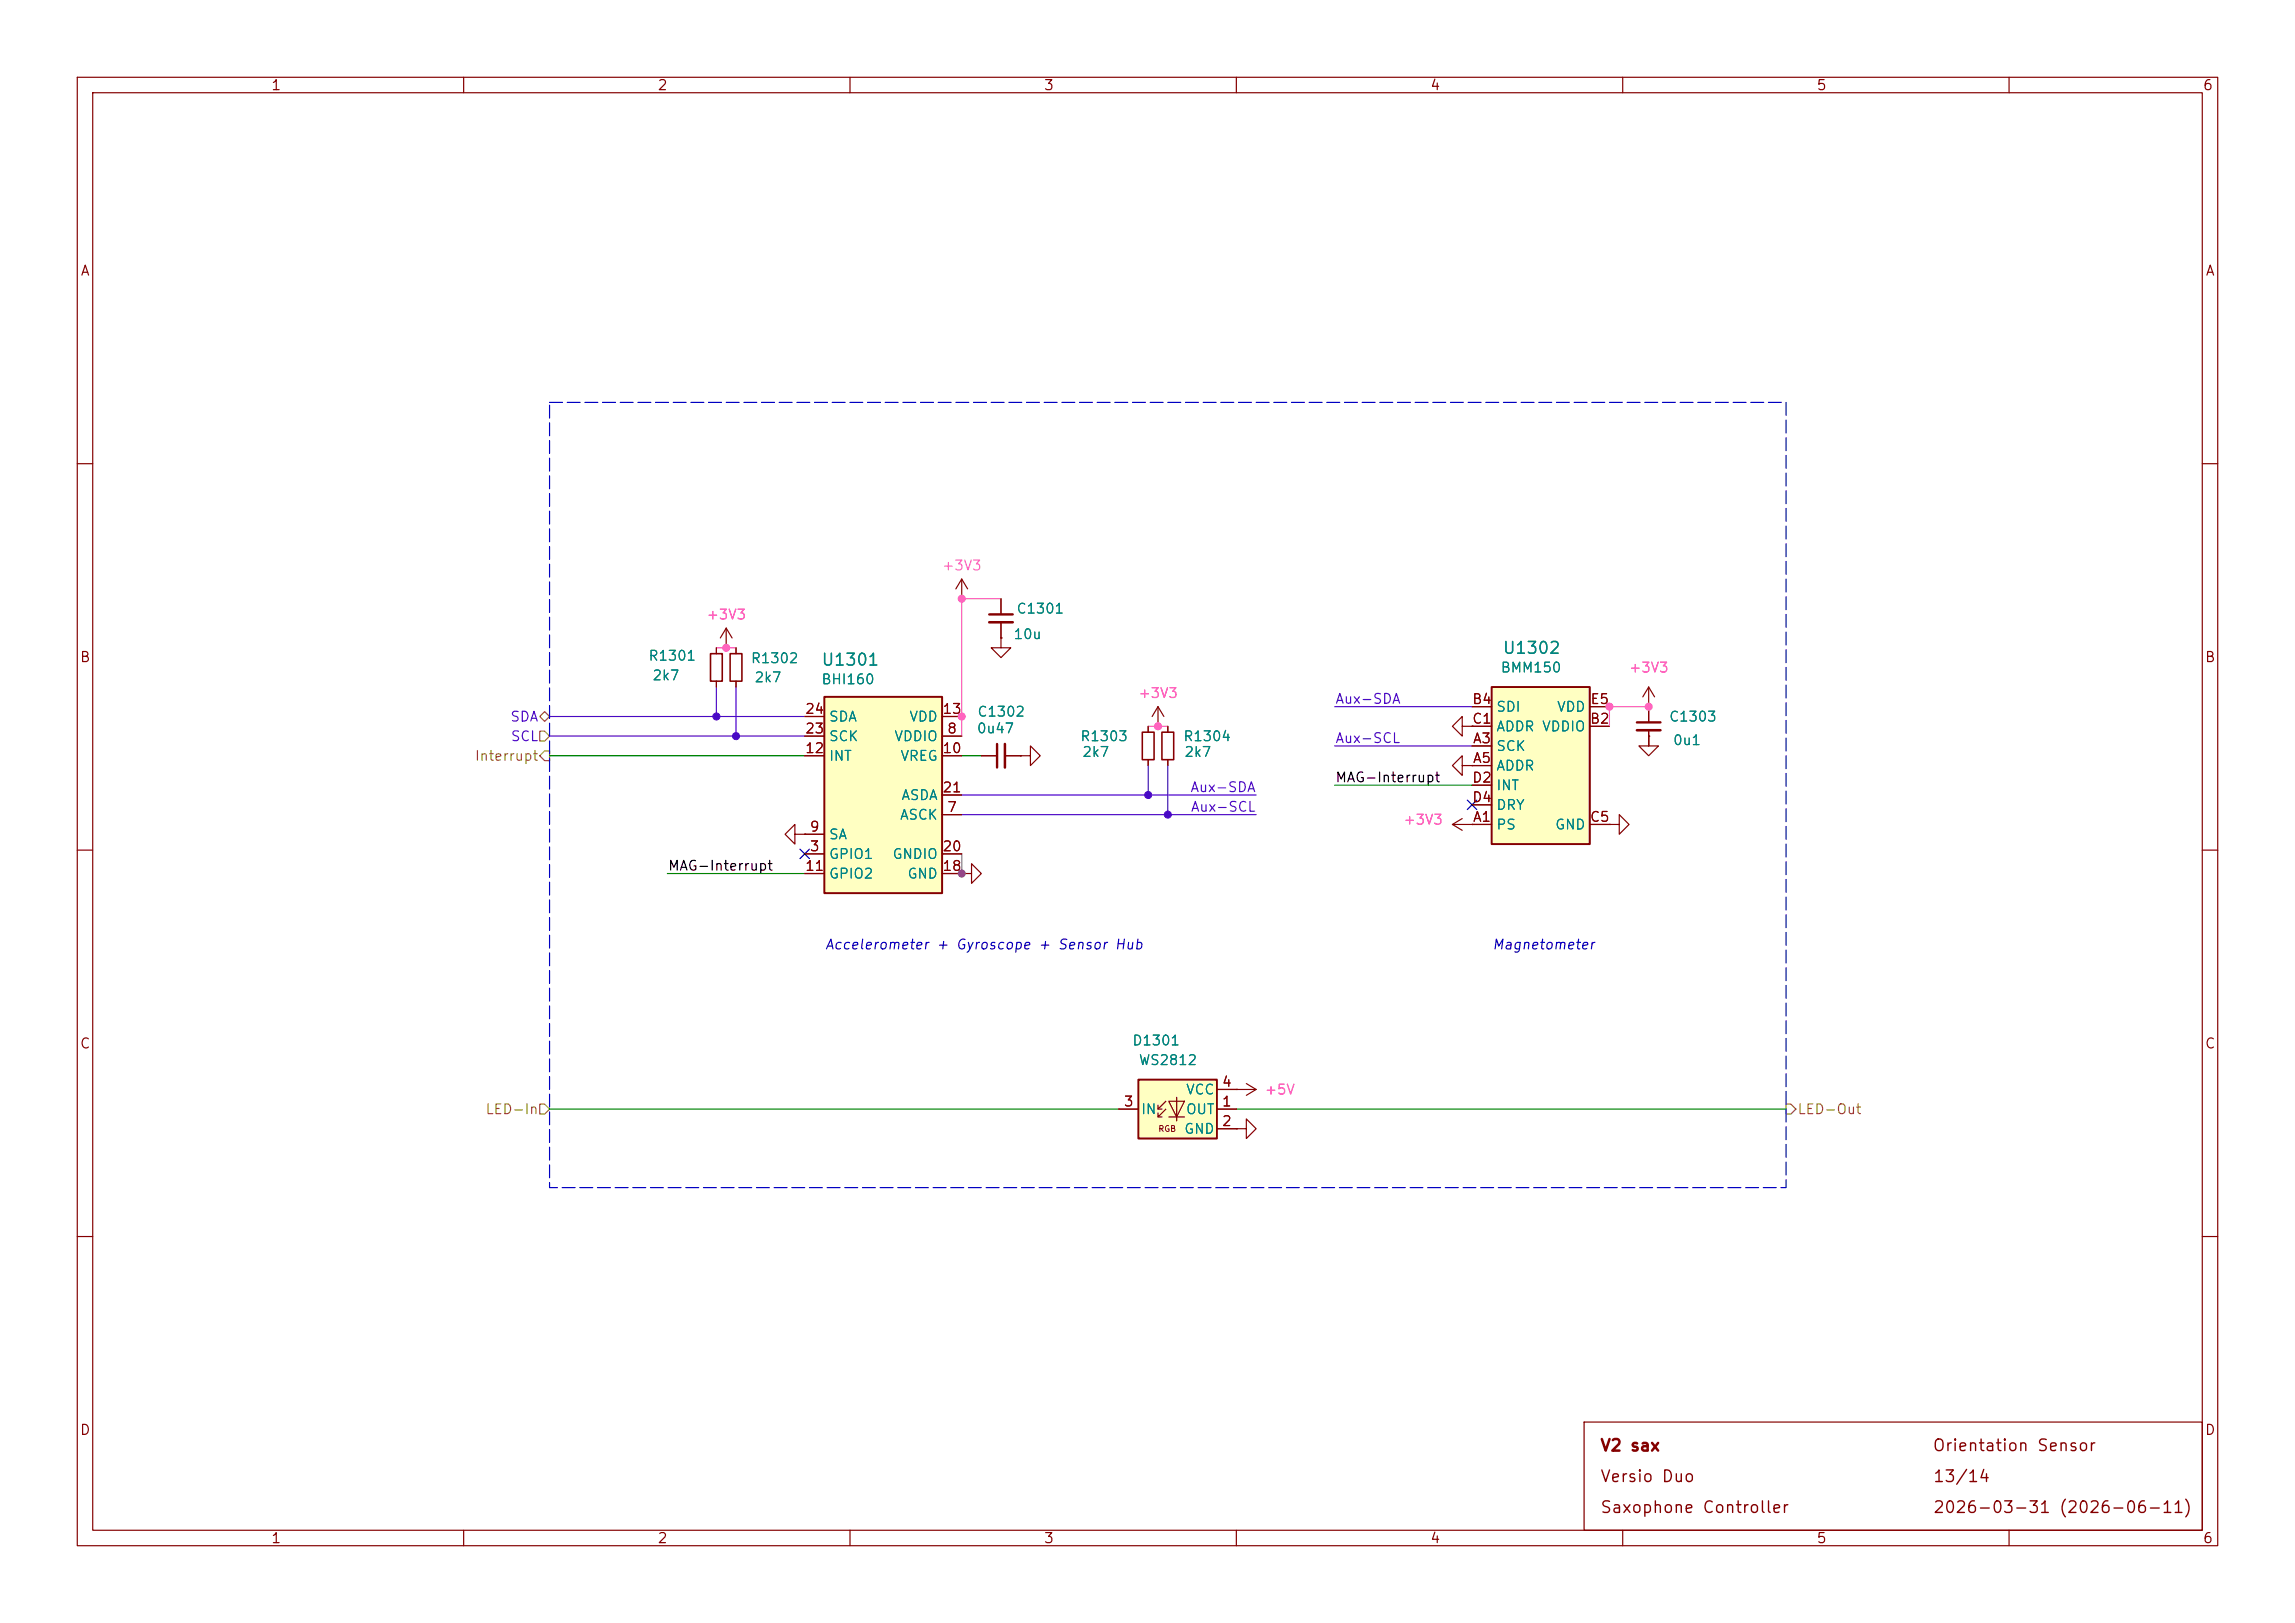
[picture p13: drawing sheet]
<svg xmlns="http://www.w3.org/2000/svg" width="297mm" height="210mm" viewBox="0 0 297 210" stroke-linecap="round" stroke-linejoin="round" font-family="sans-serif">
<defs><g id="words">
<g font-size="1.5" fill="#008484">
<text x="106.2" y="86.5">U1301</text>
<text x="194.4" y="85">U1302</text>
</g>
<g font-size="1.5" fill="#840000">
<text x="207" y="188.2">V2 sax</text>
<text x="250" y="188.2">Orientation Sensor</text>
<text x="207" y="192.2">Versio Duo</text>
<text x="207" y="196.2">Saxophone Controller</text>
<text x="250.1" y="196.2">2026-03-31 (2026-06-11)</text>
<text x="250.1" y="192.2">13/14</text>
</g>
<g font-size="1.3" fill="#840000">
<text x="35" y="12">1</text>
<text x="85" y="12">2</text>
<text x="135" y="12">3</text>
<text x="185" y="12">4</text>
<text x="235" y="12">5</text>
<text x="285" y="12">6</text>
<text x="10.3" y="36">A</text>
<text x="285.3" y="36">A</text>
<text x="10.3" y="86">B</text>
<text x="285.3" y="86">B</text>
<text x="104.1" y="95.2">23</text>
<text x="104.1" y="92.7">24</text>
<text x="121.9" y="92.7">13</text>
<text x="122.5" y="95.2">8</text>
<text x="190.4" y="91.4">B4</text>
<text x="190.4" y="94">C1</text>
<text x="205.7" y="94">B2</text>
<text x="205.7" y="91.4">E5</text>
<text x="104.1" y="97.8">12</text>
<text x="121.9" y="97.8">10</text>
<text x="190.4" y="101.6">D2</text>
<text x="190.5" y="96.5">A3</text>
<text x="190.5" y="99">A5</text>
<text x="104.7" y="107.9">9</text>
<text x="121.9" y="102.8">21</text>
<text x="122.5" y="105.4">7</text>
<text x="190.4" y="104.1">D4</text>
<text x="190.5" y="106.7">A1</text>
<text x="205.7" y="106.7">C5</text>
<text x="104.1" y="113">11</text>
<text x="104.7" y="110.5">3</text>
<text x="121.9" y="113">18</text>
<text x="121.9" y="110.5">20</text>
<text x="10.3" y="136">C</text>
<text x="285.3" y="136">C</text>
<text x="145.3" y="143.5">3</text>
<text x="158" y="143.5">1</text>
<text x="158" y="140.9">4</text>
<text x="158" y="146">2</text>
<text x="10.3" y="186">D</text>
<text x="285.3" y="186">D</text>
<text x="35" y="200">1</text>
<text x="85" y="200">2</text>
<text x="135" y="200">3</text>
<text x="185" y="200">4</text>
<text x="235" y="200">5</text>
<text x="285" y="200">6</text>
</g>
<g font-size="1.3" fill="#ff5cbb">
<text x="121.8" y="74.1">+3V3</text>
<text x="91.3" y="80.5">+3V3</text>
<text x="210.7" y="87.3">+3V3</text>
<text x="147.2" y="90.6">+3V3</text>
<text x="181.5" y="107">+3V3</text>
<text x="163.6" y="141.9">+5V</text>
</g>
<g font-size="1.3" fill="#008484">
<text x="131.1" y="83">10u</text>
<text x="131.5" y="79.7">C1301</text>
<text x="83.8" y="85.8">R1301</text>
<text x="84.3" y="88.3">2k7</text>
<text x="97.1" y="86.1">R1302</text>
<text x="97.5" y="88.6">2k7</text>
<text x="106.2" y="88.9">BHI160</text>
<text x="194.1" y="87.3">BMM150</text>
<text x="107.2" y="93.7">SDA</text>
<text x="117.6" y="93.7">VDD</text>
<text x="126.3" y="95.2">0u47</text>
<text x="126.4" y="93">C1302</text>
<text x="193.5" y="92.4">SDI</text>
<text x="193.5" y="95">ADDR VDDIO</text>
<text x="201.4" y="92.4">VDD</text>
<text x="215.9" y="93.7">C1303</text>
<text x="107.2" y="98.8">INT</text>
<text x="107.2" y="96.2">SCK</text>
<text x="115.6" y="96.2">VDDIO</text>
<text x="116.4" y="98.8">VREG</text>
<text x="139.7" y="96.2">R1303</text>
<text x="140" y="98.3">2k7</text>
<text x="153" y="96.2">R1304</text>
<text x="153.2" y="98.3">2k7</text>
<text x="193.5" y="97.5">SCK</text>
<text x="193.5" y="100">ADDR</text>
<text x="216.4" y="96.7">0u1</text>
<text x="116.4" y="106.4">ASCK</text>
<text x="116.6" y="103.8">ASDA</text>
<text x="193.5" y="107.7">PS</text>
<text x="193.5" y="102.6">INT</text>
<text x="193.5" y="105.1">DRY</text>
<text x="201.2" y="107.7">GND</text>
<text x="107.2" y="111.5">GPIO1</text>
<text x="107.2" y="108.9">SA</text>
<text x="115.4" y="111.5">GNDIO</text>
<text x="107.2" y="114">GPIO2</text>
<text x="117.3" y="114">GND</text>
<text x="146.5" y="135.6">D1301</text>
<text x="147.3" y="138.1">WS2812</text>
<text x="153.4" y="141.9">VCC</text>
<text x="147.6" y="144.5">IN</text>
<text x="153.2" y="147">GND</text>
<text x="153.4" y="144.5">OUT</text>
</g>
<g font-size="1.3" fill="#4e06ce">
<text x="66" y="93.7">SDA</text>
<text x="172.7" y="91.4">Aux-SDA</text>
<text x="66" y="96.2">SCL</text>
<text x="172.7" y="96.5">Aux-SCL</text>
<text x="154" y="102.8">Aux-SDA</text>
<text x="154" y="105.4">Aux-SCL</text>
</g>
<g font-size="1.3" fill="#848400">
<text x="61.4" y="98.8">Interrupt</text>
<text x="62.7" y="144.5">LED-In</text>
<text x="232.5" y="144.5">LED-Out</text>
</g>
<g font-size="1.3">
<text x="172.7" y="101.5">MAG-Interrupt</text>
<text x="86.4" y="113">MAG-Interrupt</text>
</g>
<g font-size="1.3" fill="#0000c2">
<text x="106.7" y="123.2">Accelerometer + Gyroscope + Sensor Hub</text>
<text x="193" y="123.2">Magnetometer</text>
</g>
<text font-size=".8" fill="#840000" x="149.8" y="146.6">RGB</text>
</g></defs>
<g fill="none" stroke="#840000" stroke-width=".15">
<path d="M10 10h277v190h-277zM12 12h273v186h-273zM60 10v2M110 10v2M160 10v2M210 10v2M260 10v2M10 60h2M285 60h2M213.4 95.3v1.2h1.2l-1.2 1.3-1.3-1.3h1.3M213.4 95.3h.1M213.4 91.4h.1"/>
<path d="M213.4 88.9l-.8 1.3M213.4 88.9l.7 1.3M213.4 88.9v2.5M10 110h2M208.3 106.7h1.2v-1.3l1.3 1.3-1.3 1.3v-1.3M208.3 106.7h.1M285 110h2M160 146.1h1.3v-1.3l1.3 1.3-1.3 1.2v-1.2M160 146.1h.1M10 160h2M285 160h2M60 198v2"/>
<path d="M110 198v2M160 198v2M205 184h80v14h-80zM210 198v2M260 198v2"/>
</g>
<path d="M193 88.9h12.7v20.3h-12.7z" fill="#ffffc2"/>
<path d="M193 88.9h12.7v20.3h-12.7z" fill="none" stroke="#840000" stroke-width=".25"/>
<path d="M190.5 96.5h2.5M190.5 99.1h2.5M190.5 94h2.5M190.5 91.4h2.5M205.7 94h2.6M205.7 91.4h2.6M213.4 91.4v2.1M213.4 94.5v2M190.5 106.7h2.5M190.5 101.6h2.5M190.5 104.1h2.5M205.7 106.7h2.6" fill="none" stroke="#840000" stroke-width=".15"/>
<path d="M211.8 93.5h3.1" fill="none" stroke="#840000" stroke-width=".3"/>
<path d="M211.8 94.5h3.1" fill="none" stroke="#840000" stroke-width=".33"/>
<path d="M147.3 139.7h10.2v7.6h-10.2z" fill="#ffffc2"/>
<path d="M147.3 139.7h10.2v7.6h-10.2z" fill="none" stroke="#840000" stroke-width=".25"/>
<g fill="none" stroke="#840000" stroke-width=".15">
<path d="M92.7 83.8v.8M92.7 88.1v.8M94 83.8h.1M94 81.3l-.8 1.3M94 81.3l.7 1.3M94 81.3v2.5M95.2 83.8v.8M95.2 88.1v.8M127 97.8h2M130 97.8h2.1M189.2 99.1v-1.3l-1.2 1.3 1.2 1.2v-1.2h1.3M189.2 94v-1.3l-1.2 1.3 1.2 1.3v-1.3h1.3"/>
<path d="M190.5 99.1h.1M190.5 94h.1M124.5 113h1.2v-1.2l1.3 1.2-1.3 1.3v-1.3M124.5 113h.1M188 106.7l1.2 .7M188 106.7h2.5M189.2 105.9l-1.2 .8M190.5 106.7h.1M144.8 143.5h2.5M149.9 143.5h.5M149.9 144.5h.5M150.9 142.5l-1 1v-.5"/>
<path d="M150.9 143.5l-1 1v-.5M151.3 142.5h2l-1 2zM151.3 144.5h2M152.3 142v3M157.5 143.5h2.5M157.5 146.1h2.5M157.5 141h5.1M160 141h.1M161.3 140.2l1.3 .8M162.6 141l-1.3 .7"/>
</g>
<path d="M129 96.3v3" fill="none" stroke="#840000" stroke-width=".3"/>
<path d="M130 96.3v3" fill="none" stroke="#840000" stroke-width=".33"/>
<path d="M91.9 84.6h1.6v3.5h-1.6zM94.5 84.6h1.5v3.5h-1.5z" fill="none" stroke="#840000" stroke-width=".2"/>
<path d="M106.7 90.2h15.2v25.4h-15.2z" fill="#ffffc2"/>
<path d="M106.7 90.2h15.2v25.4h-15.2z" fill="none" stroke="#840000" stroke-width=".25"/>
<g fill="none" stroke="#840000" stroke-width=".15">
<path d="M124.5 77.5h.1M124.5 74.9l-.8 1.3M124.5 74.9l.7 1.3M124.5 74.9v2.6M129.5 77.5v2M92.7 83.8v.8M92.7 88.1v.8M94 83.8h.1M95.2 83.8v.8M95.2 88.1v.8M104.1 95.3h2.6M104.1 97.8h2.6"/>
<path d="M104.1 92.7h2.6M121.9 95.3h2.6M121.9 97.8h2.6M121.9 92.7h2.6M127 97.8h2M129.5 82.6v1.2h1.3l-1.3 1.3-1.2-1.3h1.2M129.5 82.6h.1M129.5 80.5v2.1M130 97.8h2.1M132.1 97.8h1.2v-1.3l1.3 1.3-1.3 1.3v-1.3M132.1 97.8h.1M148.6 94v.7"/>
<path d="M148.6 98.3v.8M149.9 94h.1M149.9 91.4l-.8 1.3M149.9 91.4l.7 1.3M149.9 91.4v2.6M151.1 94v.7M151.1 98.3v.8M190.5 94h.1M190.5 99.1h.1M190.5 96.5h2.5M190.5 99.1h2.5M190.5 94h2.5"/>
<path d="M190.5 91.4h2.5M205.7 94h2.6M205.7 91.4h2.6M213.4 91.4h.1M213.4 95.3h.1M213.4 91.4v2.1M213.4 94.5v2M102.9 108v-1.3l-1.3 1.3 1.3 1.2v-1.2h1.2M104.1 108h.1M104.1 110.5h2.6M104.1 108h2.6M104.1 113h2.6"/>
<path d="M121.9 110.5h2.6M121.9 105.4h2.6M121.9 113h2.6M121.9 102.9h2.6M124.5 113h.1M190.5 106.7h.1M190.5 106.7h2.5M190.5 101.6h2.5M190.5 104.1h2.5M205.7 106.7h2.6M208.3 106.7h.1M144.8 143.5h2.5"/>
<path d="M157.5 143.5h2.5M157.5 146.1h2.5M157.5 141h2.5M160 146.1h.1M160 141h.1"/>
</g>
<path d="M128 79.5h3.1" fill="none" stroke="#840000" stroke-width=".3"/>
<path d="M128 80.5h3.1" fill="none" stroke="#840000" stroke-width=".33"/>
<path d="M147.8 94.7h1.6v3.6h-1.6zM150.4 94.7h1.5v3.6h-1.5z" fill="none" stroke="#840000" stroke-width=".2"/>
<path d="M69.8 92.7l.7-.6 .6 .6-.6 .6zM69.8 94.6h.7l.6 .7-.6 .6h-.7zM70.5 97.2h.6v1.2h-.6l-.7-.6zM69.8 142.9h.7l.6 .6-.6 .6h-.7zM231.1 142.9h.7l.6 .6-.6 .6h-.7z" fill="none" stroke="#848400" stroke-width=".15"/>
<path d="M71.1 95.3h33M71.1 92.7h33M92.7 88.9v3.8M95.2 88.9v6.4M148.6 99.1v3.8M151.1 99.1v6.3M172.7 91.4h17.8M172.7 96.5h17.8M124.5 102.9h38.1M124.5 105.4h38.1" fill="none" stroke="#4e06ce" stroke-width=".15"/>
<path d="M71.1 97.8h33M124.5 97.8h2.5M86.4 113h17.7M172.7 101.6h17.8M71.1 143.5h73.7M160 143.5h71.1" fill="none" stroke="#008400" stroke-width=".15"/>
<path d="M129.5 77.5h-5v17.8M92.7 83.8h2.5M148.6 94h2.5M213.4 91.4h-5.1v2.6" fill="none" stroke="#ff5cbb" stroke-width=".15"/>
<path d="M213.4 95.3v1.2M124.5 110.5v2.5" fill="none" stroke="#676767" stroke-width=".15"/>
<path d="M103.5 109.9l1.2 1.2M104.7 109.9l-1.2 1.2M189.9 103.5l1.2 1.2M191.1 103.5l-1.2 1.2" fill="none" stroke="#000084" stroke-width=".15"/>
<path d="M71.1 52.1h160v101.6h-160z" fill="none" stroke="#0000c2" stroke-width=".15" stroke-dasharray="1.7 .6"/>
<g fill="#ff5cbb" stroke="#ff5cbb" stroke-width=".13">
<circle cx="149.9" cy="94" r=".46"/>
<circle cx="124.5" cy="77.5" r=".46"/>
<circle cx="94" cy="83.8" r=".46"/>
<circle cx="124.5" cy="92.7" r=".46"/>
<circle cx="213.4" cy="91.4" r=".46"/>
<circle cx="208.3" cy="91.4" r=".46"/>
</g>
<g fill="#4e06ce" stroke="#4e06ce" stroke-width=".13">
<circle cx="148.6" cy="102.9" r=".46"/>
<circle cx="92.7" cy="92.7" r=".46"/>
<circle cx="95.2" cy="95.3" r=".46"/>
<circle cx="151.1" cy="105.4" r=".46"/>
</g>
<circle cx="124.5" cy="113" r=".46" fill="#676767" stroke="#676767" stroke-width=".13"/>
<use href="#words"/>
</svg>
